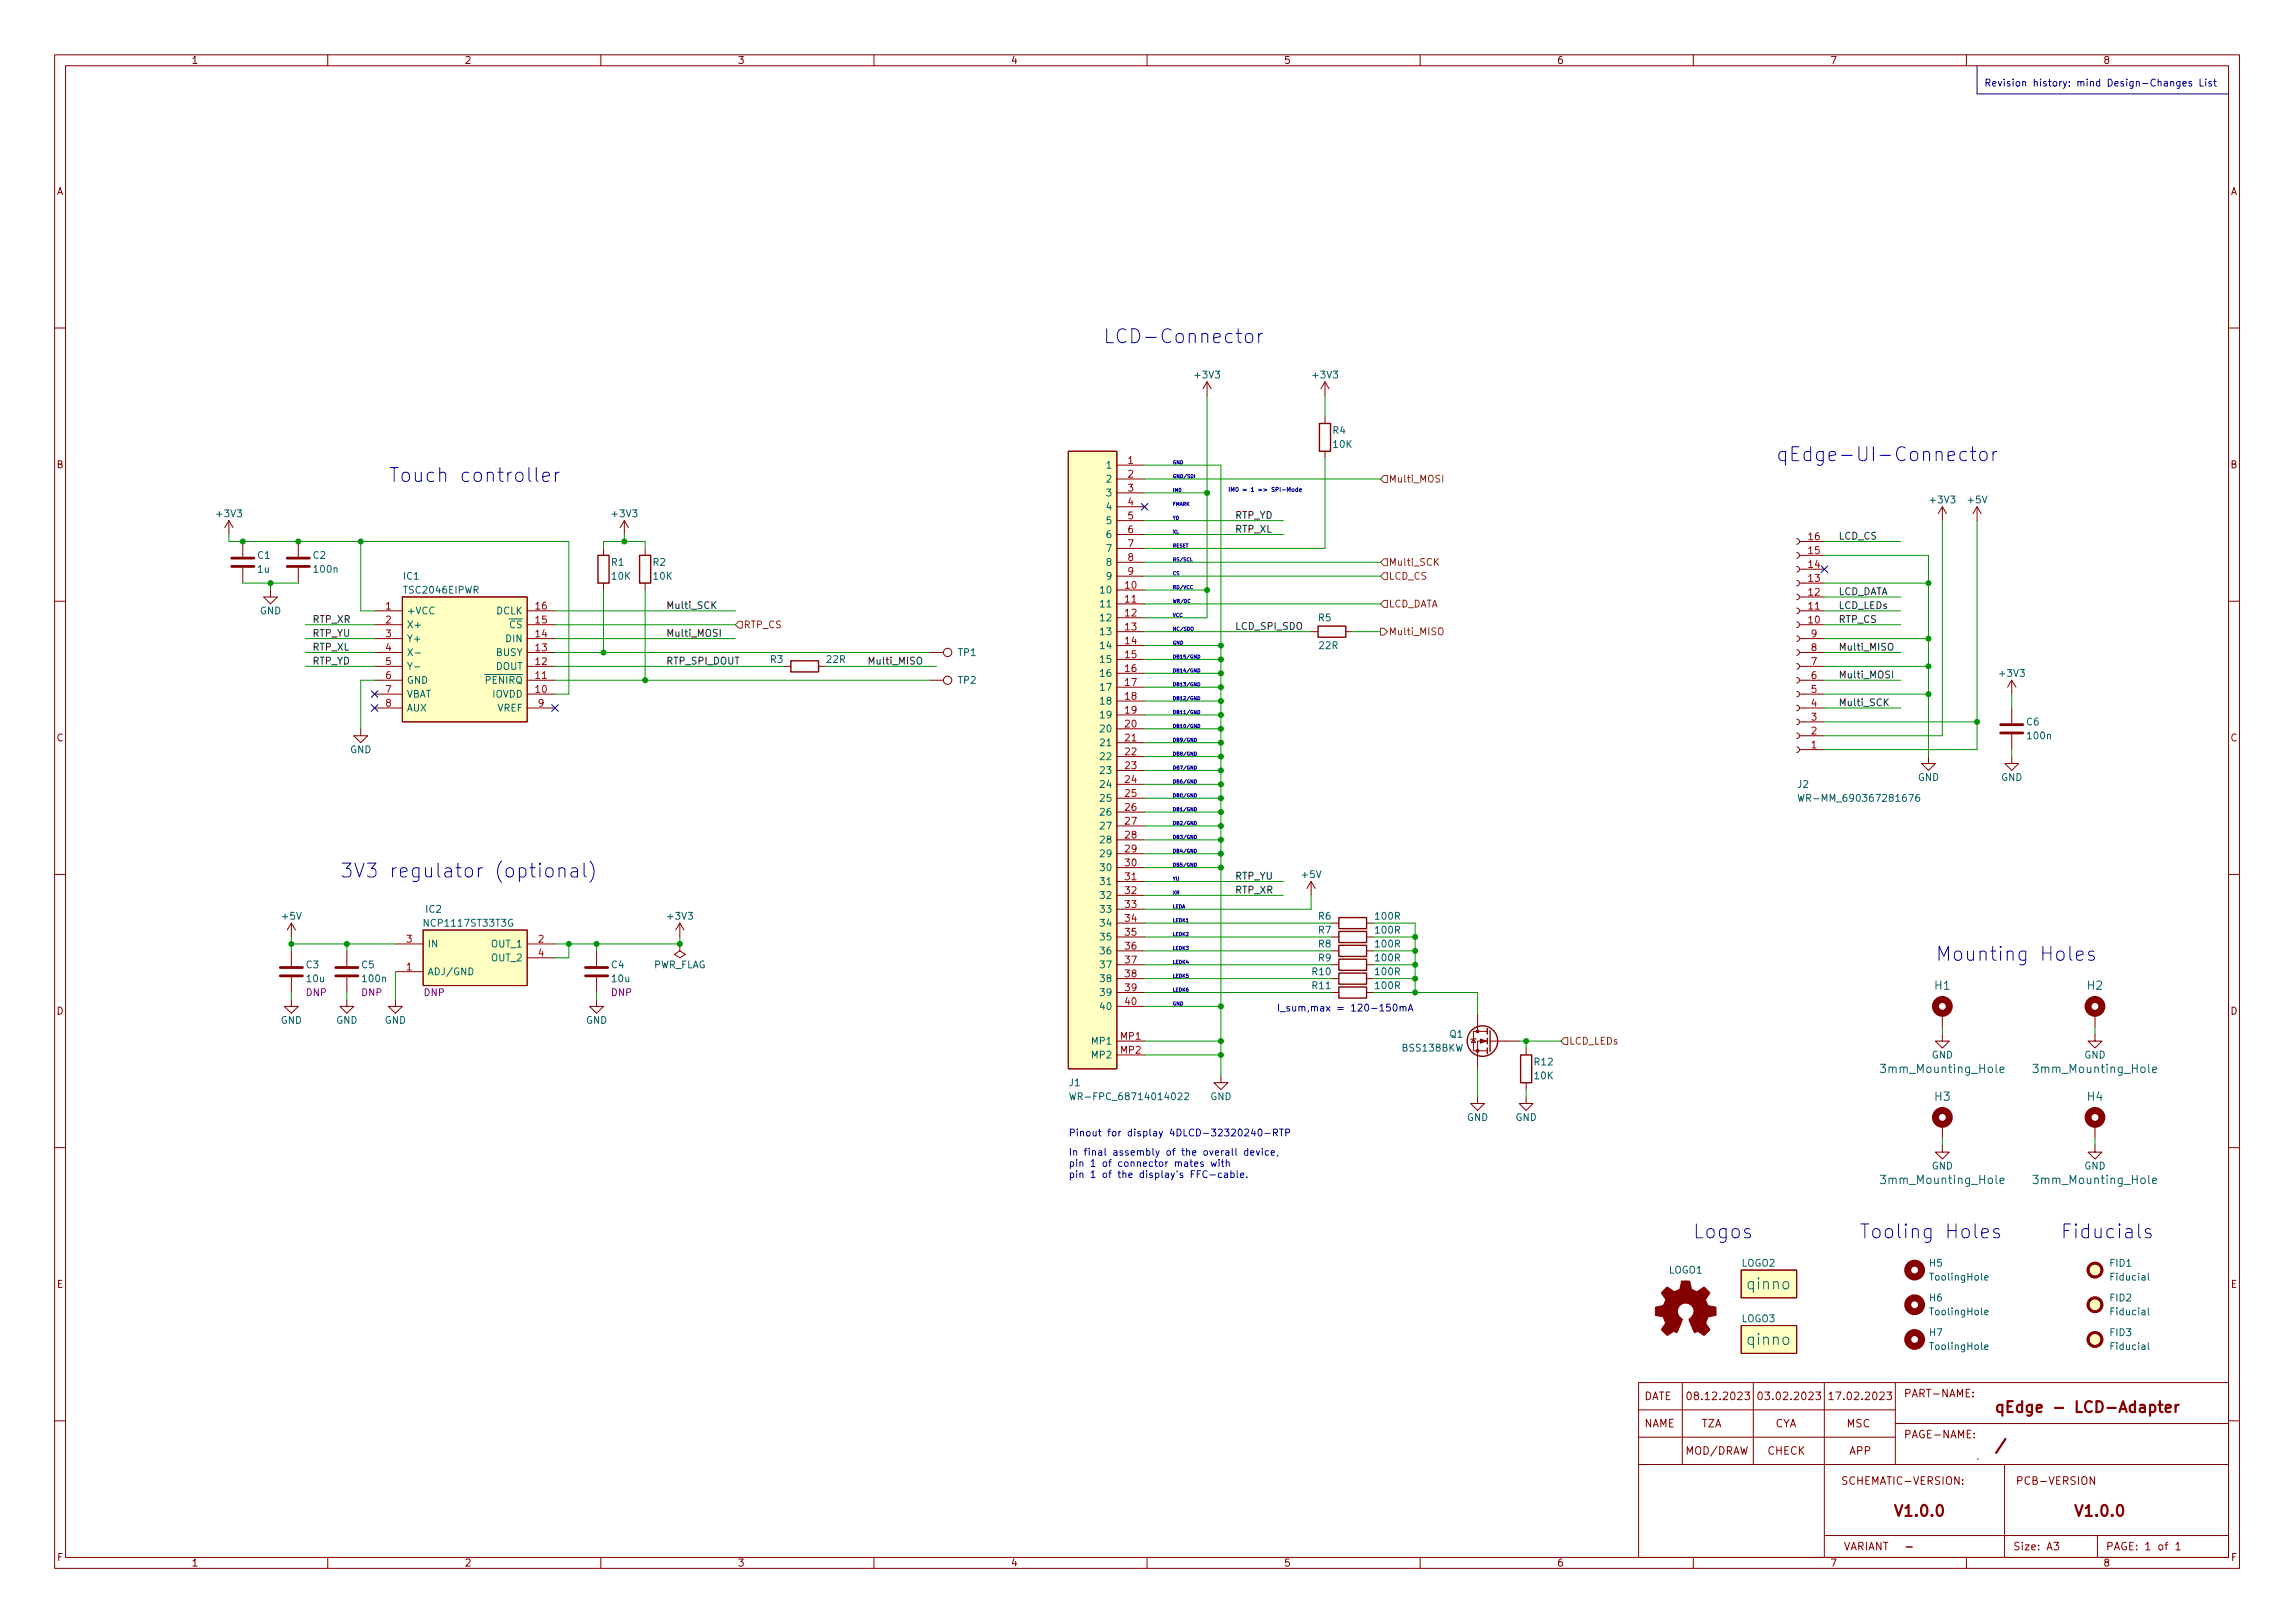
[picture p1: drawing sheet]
<svg xmlns="http://www.w3.org/2000/svg" width="420mm" height="297mm" viewBox="0 0 420 297" stroke-linecap="round" stroke-linejoin="round" font-family="sans-serif">
<defs><g id="words">
<g font-size="3.5" fill="#0000c2">
<text x="201.9" y="62.8">LCD-Connector</text>
<text x="71.1" y="88.2">Touch controller</text>
<text x="325.1" y="84.4">qEdge-UI-Connector</text>
<text x="62.2" y="160.6">3V3 regulator (optional)</text>
<text x="354.3" y="175.9">Mounting Holes</text>
<text x="309.9" y="226.7">Logos</text>
<text x="340.4" y="226.7">Tooling Holes</text>
<text x="377.2" y="226.7">Fiducials</text>
</g>
<g font-size="2.8" fill="#006464">
<text x="320" y="236">qinno</text>
<text x="320" y="246.1">qinno</text>
</g>
<g font-size="2.8" fill="#840000">
<text x="365" y="258.5">qEdge - LCD-Adapter</text>
<text x="346.5" y="277.5">V1.0.0</text>
<text x="379.5" y="277.5">V1.0.0</text>
</g>
<g font-size="2.1" fill="#006464">
<text x="354.2" y="181.1">H1</text>
<text x="382.2" y="181.1">H2</text>
<text x="344.9" y="196.4">3mm_Mounting_Hole</text>
<text x="372.8" y="196.4">3mm_Mounting_Hole</text>
<text x="354.2" y="201.5">H3</text>
<text x="382.2" y="201.5">H4</text>
<text x="344.9" y="216.7">3mm_Mounting_Hole</text>
<text x="372.8" y="216.7">3mm_Mounting_Hole</text>
</g>
<g font-size="1.9" fill="#840000">
<text x="301" y="256.2">DATE</text>
<text x="308.5" y="256.2">08.12.2023</text>
<text x="321.5" y="256.2">03.02.2023</text>
<text x="334.5" y="256.2">17.02.2023</text>
<text x="348.5" y="255.7">PART-NAME:</text>
<text x="301" y="261.2">NAME</text>
<text x="311.5" y="261.2">TZA</text>
<text x="325" y="261.2">CYA</text>
<text x="338" y="261.2">MSC</text>
<text x="348.5" y="263.2">PAGE-NAME:</text>
<text x="308.5" y="266.2">MOD/DRAW</text>
<text x="323.5" y="266.2">CHECK</text>
<text x="338.5" y="266.2">APP</text>
<text x="337" y="271.7">SCHEMATIC-VERSION:</text>
<text x="369" y="271.7">PCB-VERSION</text>
<text x="337.5" y="283.7">VARIANT</text>
<text x="368.5" y="283.7">Size: A3</text>
<text x="385.5" y="283.7">PAGE: 1 of 1</text>
</g>
<g font-size="1.8" fill="#840000">
<text x="35" y="11.7">1</text>
<text x="85" y="11.7">2</text>
<text x="135" y="11.7">3</text>
<text x="185" y="11.7">4</text>
<text x="235" y="11.7">5</text>
<text x="285" y="11.7">6</text>
<text x="335" y="11.7">7</text>
<text x="385" y="11.7">8</text>
<text x="10.3" y="35.7">A</text>
<text x="408.3" y="35.7">A</text>
<text x="10.3" y="85.7">B</text>
<text x="408.3" y="85.7">B</text>
<text x="10.3" y="135.7">C</text>
<text x="408.3" y="135.7">C</text>
<text x="10.3" y="185.7">D</text>
<text x="408.3" y="185.7">D</text>
<text x="10.4" y="235.7">E</text>
<text x="408.4" y="235.7">E</text>
<text x="10.4" y="285.7">F</text>
<text x="35" y="286.7">1</text>
<text x="85" y="286.7">2</text>
<text x="135" y="286.7">3</text>
<text x="185" y="286.7">4</text>
<text x="235" y="286.7">5</text>
<text x="285" y="286.7">6</text>
<text x="335" y="286.7">7</text>
<text x="385" y="286.7">8</text>
<text x="408.4" y="285.7">F</text>
</g>
<g font-size="1.8" fill="#0000c2">
<text x="363.2" y="15.8">Revision history: mind Design-Changes List</text>
<text x="233.7" y="185.1">I_sum,max = 120-150mA</text>
<text x="195.6" y="208">Pinout for display 4DLCD-32320240-RTP</text>
<text x="195.6" y="211.5">In final assembly of the overall device,</text>
<text x="195.6" y="213.5">pin 1 of connector mates with</text>
<text x="195.6" y="215.6">pin 1 of the display's FFC-cable.</text>
</g>
<g font-size="1.8" fill="#006464">
<text x="218.9" y="69.3">+3V3</text>
<text x="240.5" y="69.3">+3V3</text>
<text x="244" y="79.4">R4</text>
<text x="244.1" y="82">10K</text>
<text x="202.7" y="85.8">1</text>
<text x="202.7" y="88.3">2</text>
<text x="39.8" y="94.7">+3V3</text>
<text x="112.2" y="94.7">+3V3</text>
<text x="202.7" y="90.8">3</text>
<text x="202.7" y="93.4">4</text>
<text x="202.7" y="95.9">5</text>
<text x="353.5" y="92.1">+3V3</text>
<text x="360.4" y="92.1">+5V</text>
<text x="202.7" y="98.5">6</text>
<text x="202.7" y="101">7</text>
<text x="47.2" y="102.3">C1</text>
<text x="47.2" y="104.8">1u</text>
<text x="57.3" y="102.3">C2</text>
<text x="57.6" y="104.8">100n</text>
<text x="73.9" y="106.1">IC1</text>
<text x="111.9" y="103.5">R1</text>
<text x="112.1" y="106.1">10K</text>
<text x="119.6" y="103.5">R2</text>
<text x="119.7" y="106.1">10K</text>
<text x="202.7" y="103.5">8</text>
<text x="202.7" y="106.1">9</text>
<text x="47.6" y="112.4">GND</text>
<text x="74.1" y="108.6">TSC2046EIPWR</text>
<text x="74.4" y="112.4">+VCC</text>
<text x="90.8" y="112.4">DCLK</text>
<text x="201.7" y="108.6">10</text>
<text x="201.7" y="111.2">11</text>
<text x="201.7" y="113.7">12</text>
<text x="241.4" y="113.7">R5</text>
<text x="74.4" y="115">X+</text>
<text x="74.4" y="117.5">Y+</text>
<text x="91.9" y="115">~{CS}</text>
<text x="92.7" y="117.5">DIN</text>
<text x="201.7" y="116.2">13</text>
<text x="201.7" y="118.8">14</text>
<text x="241.6" y="118.8">22R</text>
<text x="74.4" y="120.1">X-</text>
<text x="74.4" y="122.6">Y-</text>
<text x="74.4" y="125.1">GND</text>
<text x="87.6" y="125.1">~{PENIRQ}</text>
<text x="90.7" y="122.6">DOUT</text>
<text x="90.8" y="120.1">BUSY</text>
<text x="141.1" y="121.3">R3</text>
<text x="151.4" y="121.3">22R</text>
<text x="175.4" y="120.1">TP1</text>
<text x="175.4" y="125.1">TP2</text>
<text x="201.7" y="121.3">15</text>
<text x="201.7" y="123.9">16</text>
<text x="366.2" y="123.9">+3V3</text>
<text x="74.4" y="127.7">VBAT</text>
<text x="74.4" y="130.2">AUX</text>
<text x="90.2" y="127.7">IOVDD</text>
<text x="91" y="130.2">VREF</text>
<text x="201.7" y="126.4">17</text>
<text x="201.7" y="128.9">18</text>
<text x="201.7" y="131.5">19</text>
<text x="64.1" y="137.8">GND</text>
<text x="201.7" y="134">20</text>
<text x="201.7" y="136.6">21</text>
<text x="371" y="132.8">C6</text>
<text x="371.3" y="135.3">100n</text>
<text x="201.7" y="139.1">22</text>
<text x="201.7" y="141.6">23</text>
<text x="351.1" y="142.9">GND</text>
<text x="366.3" y="142.9">GND</text>
<text x="201.7" y="144.2">24</text>
<text x="201.7" y="146.7">25</text>
<text x="201.7" y="149.3">26</text>
<text x="329.1" y="144.2">J2</text>
<text x="330.7" y="146.7">WR-MM_690367281676</text>
<text x="201.7" y="151.8">27</text>
<text x="201.7" y="154.3">28</text>
<text x="201.7" y="156.9">29</text>
<text x="201.7" y="159.4">30</text>
<text x="201.7" y="162">31</text>
<text x="238.4" y="160.7">+5V</text>
<text x="78" y="167">IC2</text>
<text x="201.7" y="164.5">32</text>
<text x="201.7" y="167">33</text>
<text x="51.7" y="168.3">+5V</text>
<text x="78.1" y="169.6">NCP1117ST33T3G</text>
<text x="78.2" y="173.4">IN</text>
<text x="90.1" y="173.4">OUT_1</text>
<text x="122.4" y="168.3">+3V3</text>
<text x="201.7" y="169.6">34</text>
<text x="201.7" y="172.1">35</text>
<text x="241.4" y="168.3">R6</text>
<text x="241.4" y="170.9">R7</text>
<text x="241.4" y="173.4">R8</text>
<text x="251.9" y="168.3">100R</text>
<text x="251.9" y="170.9">100R</text>
<text x="251.9" y="173.4">100R</text>
<text x="56.1" y="177.2">C3</text>
<text x="56.2" y="179.7">10u</text>
<text x="66.2" y="177.2">C5</text>
<text x="66.5" y="179.7">100n</text>
<text x="78.2" y="178.5">ADJ/GND</text>
<text x="90.1" y="175.9">OUT_2</text>
<text x="111.9" y="177.2">C4</text>
<text x="112.1" y="179.7">10u</text>
<text x="119.5" y="177.2">PWR_FLAG</text>
<text x="201.7" y="174.7">36</text>
<text x="201.7" y="177.2">37</text>
<text x="201.7" y="179.7">38</text>
<text x="240.3" y="178.5">R10</text>
<text x="241.4" y="175.9">R9</text>
<text x="251.9" y="178.5">100R</text>
<text x="251.9" y="175.9">100R</text>
<text x="201.7" y="182.3">39</text>
<text x="201.7" y="184.8">40</text>
<text x="240.3" y="181">R11</text>
<text x="251.9" y="181">100R</text>
<text x="51.4" y="187.4">GND</text>
<text x="61.5" y="187.4">GND</text>
<text x="70.4" y="187.4">GND</text>
<text x="107.3" y="187.4">GND</text>
<text x="200.1" y="191.2">MP1</text>
<text x="265.4" y="189.9">Q1</text>
<text x="200.1" y="193.7">MP2</text>
<text x="256.8" y="192.4">BSS138BKW</text>
<text x="281" y="195">R12</text>
<text x="281" y="197.5">10K</text>
<text x="353.6" y="193.7">GND</text>
<text x="381.6" y="193.7">GND</text>
<text x="195.8" y="198.8">J1</text>
<text x="197.3" y="201.3">WR-FPC_68714014022</text>
<text x="221.6" y="201.3">GND</text>
<text x="268.5" y="205.1">GND</text>
<text x="277.4" y="205.1">GND</text>
<text x="353.6" y="214">GND</text>
<text x="381.6" y="214">GND</text>
<text x="305.5" y="233.1">LOGO1</text>
<text x="318.8" y="231.8">LOGO2</text>
<text x="353.3" y="231.8">H5</text>
<text x="386.3" y="231.8">FID1</text>
<text x="353.3" y="238.2">H6</text>
<text x="353.6" y="234.4">ToolingHole</text>
<text x="386.3" y="238.2">FID2</text>
<text x="386.6" y="234.4">Fiducial</text>
<text x="318.8" y="242">LOGO3</text>
<text x="353.3" y="244.5">H7</text>
<text x="353.6" y="240.7">ToolingHole</text>
<text x="386.3" y="244.5">FID3</text>
<text x="386.6" y="240.7">Fiducial</text>
<text x="353.6" y="247.1">ToolingHole</text>
<text x="386.6" y="247.1">Fiducial</text>
</g>
<g font-size="1.8" fill="#a90000">
<text x="206.5" y="84.9">1</text>
<text x="206.5" y="87.4">2</text>
<text x="206.5" y="90">3</text>
<text x="206.5" y="92.5">4</text>
<text x="206.5" y="95">5</text>
<text x="206.5" y="97.6">6</text>
<text x="206.5" y="100.1">7</text>
<text x="331.1" y="101.4">15</text>
<text x="331.1" y="98.8">16</text>
<text x="206" y="107.7">10</text>
<text x="206.5" y="102.7">8</text>
<text x="206.5" y="105.2">9</text>
<text x="331.1" y="106.5">13</text>
<text x="331.1" y="103.9">14</text>
<text x="70.6" y="111.5">1</text>
<text x="98.1" y="111.5">16</text>
<text x="206" y="110.3">11</text>
<text x="206" y="112.8">12</text>
<text x="331.1" y="111.5">11</text>
<text x="331.1" y="109">12</text>
<text x="70.6" y="114.1">2</text>
<text x="70.6" y="116.6">3</text>
<text x="70.6" y="119.2">4</text>
<text x="98.1" y="119.2">13</text>
<text x="98.1" y="116.6">14</text>
<text x="98.1" y="114.1">15</text>
<text x="206" y="115.4">13</text>
<text x="206" y="117.9">14</text>
<text x="331.1" y="114.1">10</text>
<text x="331.6" y="119.2">8</text>
<text x="331.6" y="116.6">9</text>
<text x="70.6" y="121.7">5</text>
<text x="70.6" y="124.2">6</text>
<text x="98.1" y="124.2">11</text>
<text x="98.1" y="121.7">12</text>
<text x="206" y="120.4">15</text>
<text x="206" y="123">16</text>
<text x="206" y="125.5">17</text>
<text x="331.6" y="124.2">6</text>
<text x="331.6" y="121.7">7</text>
<text x="70.6" y="126.8">7</text>
<text x="70.6" y="129.3">8</text>
<text x="98.1" y="126.8">10</text>
<text x="98.6" y="129.3">9</text>
<text x="206" y="128.1">18</text>
<text x="206" y="130.6">19</text>
<text x="331.6" y="131.9">3</text>
<text x="331.6" y="129.3">4</text>
<text x="331.6" y="126.8">5</text>
<text x="206" y="133.1">20</text>
<text x="206" y="135.7">21</text>
<text x="331.6" y="136.9">1</text>
<text x="331.6" y="134.4">2</text>
<text x="206" y="138.2">22</text>
<text x="206" y="140.8">23</text>
<text x="206" y="143.3">24</text>
<text x="206" y="145.8">25</text>
<text x="206" y="148.4">26</text>
<text x="206" y="150.9">27</text>
<text x="206" y="153.5">28</text>
<text x="206" y="156">29</text>
<text x="206" y="158.5">30</text>
<text x="206" y="161.1">31</text>
<text x="206" y="163.6">32</text>
<text x="206" y="166.2">33</text>
<text x="74.4" y="172.5">3</text>
<text x="98.6" y="172.5">2</text>
<text x="206" y="168.7">34</text>
<text x="206" y="171.2">35</text>
<text x="206" y="173.8">36</text>
<text x="74.4" y="177.6">1</text>
<text x="98.6" y="175">4</text>
<text x="206" y="176.3">37</text>
<text x="206" y="178.9">38</text>
<text x="206" y="181.4">39</text>
<text x="206" y="183.9">40</text>
<text x="205.2" y="190.3">MP1</text>
<text x="205.2" y="192.8">MP2</text>
</g>
<g font-size="1.8" fill="#725600">
<text x="254.2" y="88.3">Multi_MOSI</text>
<text x="254.2" y="106.1">LCD_CS</text>
<text x="254.2" y="103.5">Multi_SCK</text>
<text x="254.2" y="111.2">LCD_DATA</text>
<text x="136.1" y="115">RTP_CS</text>
<text x="254.2" y="116.2">Multi_MISO</text>
<text x="287.2" y="191.2">LCD_LEDs</text>
</g>
<g font-size="1.8" fill="#0f0f0f">
<text x="226.1" y="94.9">RTP_YD</text>
<text x="226.1" y="97.5">RTP_XL</text>
<text x="336.5" y="98.7">LCD_CS</text>
<text x="57.1" y="114">RTP_XR</text>
<text x="121.9" y="111.4">Multi_SCK</text>
<text x="336.5" y="114">RTP_CS</text>
<text x="336.5" y="108.9">LCD_DATA</text>
<text x="336.5" y="111.4">LCD_LEDs</text>
<text x="57.1" y="119.1">RTP_XL</text>
<text x="57.1" y="116.5">RTP_YU</text>
<text x="121.9" y="116.5">Multi_MOSI</text>
<text x="226.1" y="115.3">LCD_SPI_SDO</text>
<text x="336.5" y="119.1">Multi_MISO</text>
<text x="57.1" y="121.6">RTP_YD</text>
<text x="121.9" y="121.6">RTP_SPI_DOUT</text>
<text x="158.7" y="121.6">Multi_MISO</text>
<text x="336.5" y="124.1">Multi_MOSI</text>
<text x="336.5" y="129.2">Multi_SCK</text>
<text x="226.1" y="161">RTP_YU</text>
<text x="226.1" y="163.5">RTP_XR</text>
</g>
<g font-size="1.8" fill="#840084">
<text x="56" y="182.3">DNP</text>
<text x="66.2" y="182.3">DNP</text>
<text x="77.6" y="182.3">DNP</text>
<text x="111.9" y="182.3">DNP</text>
</g>
<text font-size="1.1" fill="#0000c2" x="224.8" y="90">IM0 = 1 =&gt; SPI-Mode</text>
<g font-size=".9" fill="#0000c2">
<text x="214.6" y="87.5">GND/SDI</text>
<text x="214.6" y="85">GND</text>
<text x="214.6" y="90">IM0</text>
<text x="214.6" y="95.1">YD</text>
<text x="214.6" y="92.6">FMARK</text>
<text x="214.6" y="97.7">XL</text>
<text x="214.6" y="100.2">RESET</text>
<text x="214.6" y="102.7">RS/SCL</text>
<text x="214.6" y="107.8">RD/VCC</text>
<text x="214.6" y="105.3">CS</text>
<text x="214.6" y="110.4">WR/DC</text>
<text x="214.6" y="112.9">VCC</text>
<text x="214.6" y="115.4">NC/SDO</text>
<text x="214.6" y="118">GND</text>
<text x="214.6" y="120.5">DB15/GND</text>
<text x="214.6" y="123.1">DB14/GND</text>
<text x="214.6" y="125.6">DB13/GND</text>
<text x="214.6" y="128.1">DB12/GND</text>
<text x="214.6" y="130.7">DB11/GND</text>
<text x="214.6" y="135.8">DB9/GND</text>
<text x="214.6" y="133.2">DB10/GND</text>
<text x="214.6" y="143.4">DB6/GND</text>
<text x="214.6" y="138.3">DB8/GND</text>
<text x="214.6" y="140.8">DB7/GND</text>
<text x="214.6" y="148.5">DB1/GND</text>
<text x="214.6" y="145.9">DB0/GND</text>
<text x="214.6" y="151">DB2/GND</text>
<text x="214.6" y="153.5">DB3/GND</text>
<text x="214.6" y="156.1">DB4/GND</text>
<text x="214.6" y="161.2">YU</text>
<text x="214.6" y="158.6">DB5/GND</text>
<text x="214.6" y="163.7">XR</text>
<text x="214.6" y="166.2">LEDA</text>
<text x="214.6" y="168.8">LEDK1</text>
<text x="214.6" y="173.9">LEDK3</text>
<text x="214.6" y="171.3">LEDK2</text>
<text x="214.6" y="178.9">LEDK5</text>
<text x="214.6" y="176.4">LEDK4</text>
<text x="214.6" y="184">GND</text>
<text x="214.6" y="181.5">LEDK6</text>
</g>
</g></defs>
<g fill="none" stroke="#840000" stroke-width=".18">
<path d="M10 10h400v277h-400zM12 12h396v273h-396zM60 10v2M110 10v2M160 10v2M210 10v2M260 10v2M310 10v2M360 10v2M10 60h2M221 69.9l-.8 1.3M221 69.9v2.5"/>
<path d="M221 69.9l.7 1.3M242.6 69.9l-.8 1.3M242.6 69.9v2.5M242.6 76.2v1.3M242.6 69.9l.7 1.3M408 60h2M41.9 95.3l-.8 1.3M41.9 95.3v2.5M41.9 95.3l.8 1.3M44.4 99.1v2.8M54.6 99.1v2.8M114.3 95.3l-.8 1.3"/>
<path d="M114.3 95.3v2.5M114.3 95.3l.8 1.3M195.6 82.6h8.9v113h-8.9zM204.5 85.1h5M204.5 87.7h5M204.5 90.2h5M204.5 92.7h5M204.5 95.3h5M204.5 97.8h5M242.6 82.6v1.3M328.9 98.6l.4 .1 .1 .4-.1 .4-.4 .1M329.4 99.1h4.6"/>
<path d="M355.6 92.7l-.8 1.3M355.6 92.7v2.6M355.6 92.7l.8 1.3M361.9 92.7l-.7 1.3M361.9 92.7v2.6M361.9 92.7l.8 1.3M10 110h2M44.4 103.9v2.8M49.5 108v1.3h1.3l-1.3 1.2-1.2-1.2h1.2M54.6 103.9v2.8M68.6 111.8h5.1M68.6 114.3h5.1"/>
<path d="M68.6 116.9h5.1M68.6 119.4h5.1M73.7 109.3h22.8v22.8h-22.8zM96.5 111.8h5.1M96.5 114.3h5.1M96.5 116.9h5.1M96.5 119.4h5.1M110.5 100.4v1.2M110.5 106.7v1.3M118.1 100.4v1.2M118.1 106.7v1.3M170.2 119.4h2.5"/>
<path d="M204.5 108h5M204.5 110.5h5M204.5 113.1h5M204.5 115.6h5M204.5 118.1h5M204.5 100.4h5M204.5 102.9h5M204.5 105.4h5M240 115.6h1.3M246.4 115.6h1.2M328.9 101.1l.4 .2 .1 .3-.1 .4-.4 .1M328.9 103.7l.4 .1 .1 .4-.1 .3-.4 .2"/>
<path d="M328.9 106.2l.4 .2 .1 .3-.1 .4-.4 .1M328.9 108.7l.4 .2 .1 .4-.1 .3-.4 .2M328.9 111.3l.4 .1 .1 .4-.1 .4-.4 .1M328.9 113.8l.4 .2 .1 .3-.1 .4-.4 .1M328.9 116.4l.4 .1 .1 .4-.1 .3-.4 .2M328.9 118.9l.4 .2 .1 .3-.1 .4-.4 .1M329.4 101.6h4.6M329.4 104.2h4.6M329.4 106.7h4.6M329.4 109.3h4.6M329.4 111.8h4.6M329.4 114.3h4.6"/>
<path d="M329.4 116.9h4.6M329.4 119.4h4.6M408 110h2M66 133.4v1.3h1.3l-1.3 1.2-1.2-1.2h1.2M68.6 122h5.1M68.6 124.5h5.1M68.6 127h5.1M68.6 129.6h5.1M96.5 122h5.1M96.5 124.5h5.1M96.5 127h5.1M96.5 129.6h5.1"/>
<path d="M143.5 122h1.3M149.9 122h1.2M170.2 124.5h2.5M204.5 120.7h5M204.5 123.2h5M204.5 125.8h5M204.5 128.3h5M204.5 130.8h5M204.5 133.4h5M204.5 135.9h5M204.5 138.5h5M328.9 121.4l.4 .2 .1 .4-.1 .3-.4 .2"/>
<path d="M328.9 124l.4 .1 .1 .4-.1 .4-.4 .1M328.9 126.5l.4 .2 .1 .3-.1 .4-.4 .1M328.9 129.1l.4 .1 .1 .4-.1 .3-.4 .2M328.9 131.6l.4 .2 .1 .3-.1 .4-.4 .1M328.9 134.1l.4 .2 .1 .4-.1 .3-.4 .2M328.9 136.7l.4 .1 .1 .4-.1 .4-.4 .1M329.4 122h4.6M329.4 124.5h4.6M329.4 127h4.6M329.4 129.6h4.6M329.4 132.1h4.6M329.4 134.7h4.6"/>
<path d="M329.4 137.2h4.6M353.1 138.5v1.2h1.2l-1.2 1.3-1.3-1.3h1.3M368.3 138.5v1.2h1.3l-1.3 1.3-1.3-1.3h1.3M368.3 124.5l-.8 1.3M368.3 124.5v2.5M368.3 129.6v2.8M368.3 134.4v2.8M368.3 124.5l.8 1.3M204.5 141h5M204.5 143.5h5M204.5 146.1h5M204.5 148.6h5"/>
<path d="M204.5 151.2h5M204.5 153.7h5M204.5 156.2h5M204.5 158.8h5M10 160h2M53.3 168.9v2.6M53.3 174v2.8M53.3 178.9v2.7M53.3 168.9l-.7 1.3M53.3 168.9l.8 1.3M63.5 174v2.8M63.5 178.9v2.7"/>
<path d="M72.4 177.8h5.1M72.4 172.8h5.1M77.5 170.2h19v10.2h-19zM96.5 172.8h5.1M96.5 175.3h5.1M109.2 174v2.8M109.2 178.9v2.7M124.5 172.8v1.2l1 .7-1 .6-1.1-.6 1.1-.7M124.5 172.8h.1M124.5 168.9l.7 1.3M124.5 168.9v2.6M124.5 168.9l-.8 1.3"/>
<path d="M204.5 161.3h5M204.5 163.9h5M204.5 166.4h5M204.5 168.9h5M204.5 171.5h5M204.5 174h5M204.5 176.6h5M204.5 179.1h5M240 161.3l-.7 1.3M240 161.3v2.6M240 161.3l.8 1.3M243.8 168.9h1.3"/>
<path d="M243.8 171.5h1.3M243.8 174h1.3M243.8 176.6h1.3M243.8 179.1h1.3M250.2 168.9h1.3M250.2 171.5h1.3M250.2 174h1.3M250.2 176.6h1.3M250.2 179.1h1.3M408 160h2M53.3 182.9v1.3h1.3l-1.3 1.3-1.2-1.3h1.2M63.5 182.9v1.3h1.3l-1.3 1.3-1.3-1.3h1.3"/>
<path d="M72.4 182.9v1.3h1.3l-1.3 1.3-1.3-1.3h1.3M109.2 182.9v1.3h1.3l-1.3 1.3-1.3-1.3h1.3M204.5 181.6h5M204.5 184.2h5M204.5 190.5h5M204.5 193.1h5M223.5 196.9v1.3h1.3l-1.3 1.2-1.3-1.2h1.3M243.8 181.6h1.3M250.2 181.6h1.3M269.7 190.2l.4 .6h-.7zM270.3 190l-.2 .2h-.7l-.2 .1M270.5 185.5v3.3"/>
<path d="M272.3 190.5h-1.8v5.1M272.3 188.8h-2.6v3.5h2.6M272.8 190.5h5.3M279.4 191.8v1.3M279.4 198.2v1.2M355.6 189.3v1.2h1.3l-1.3 1.3-1.3-1.3h1.3M355.6 185.5v2.5M383.5 189.3v1.2h1.3l-1.3 1.3-1.2-1.3h1.2M383.5 185.5v2.5M10 210h2M270.5 200.7v1.3h1.3l-1.3 1.2-1.3-1.2h1.3M279.4 200.7v1.3h1.3l-1.3 1.2-1.3-1.2h1.3"/>
<path d="M355.6 209.6v1.3h1.3l-1.3 1.2-1.3-1.2h1.3M355.6 205.8v2.5M383.5 209.6v1.3h1.3l-1.3 1.2-1.2-1.2h1.2M383.5 205.8v2.5M408 210h2M318.8 232.4h10.1v5.1h-10.1zM300 258h47M300 253h108v32h-108zM308 253v15M318.2 254.9l.5-.1 .2 .1 .1 .3-.9 1h.9M318.8 242.6h10.1v5.1h-10.1zM319.4 254.8h.9l-.5 .5 .4 .1v.6l-.2 .2-.6-.2"/>
<path d="M321 253v15M331.2 254.9l.5-.1 .2 .1 .1 .3-.9 1h.9M332.4 254.8h.9l-.5 .5 .4 .1v.6l-.2 .2-.6-.2M334 253v32M344.2 254.9l.5-.1 .2 .1 .1 .3-.9 1h.9M345.4 254.8h.9l-.5 .5 .4 .1v.6l-.2 .2-.6-.2M347 253v15M361.2 255.5v.2M361.2 254.8v.1M10 260h2M300 263h47M300 268h108"/>
<path d="M347 260.5h61M359.3 271.5v.2M359.3 270.8v.1M361.4 263v.2M361.4 262.3v.1M362 267h.1M367 268v17M383.5 270.3v1.4l-.8-1.4v1.4M408 260h2M60 285v2M110 285v2M160 285v2"/>
<path d="M210 285v2M260 285v2M310 285v2M334 281h74M360 285v2M376 282.3h.9l-.5 .5 .4 .1v.6l-.2 .2-.6-.2M384 281v4M398.4 282.7l.4-.4v1.4M398.4 283.7h.8"/>
<circle cx="173.5" cy="119.4" r=".76"/>
<circle cx="173.5" cy="124.5" r=".76"/>
</g>
<path d="M393.6 257.2l.6-.1 .4 .4v.6l-.2 .2-.2 .1-.6-.1M395.2 257.1h.7M395.4 256.4v1.8l.1 .1 .4 .1M396.5 257.8l.9-.2-.1-.4-.5-.1-.3 .3 .1 .9 .2 .1 .5-.1M398.3 257.1v1.3M398.9 257.1l-.4 .1-.2 .3M354.7 275.6a.48 .48 0 0 1 .5-.2 .48 .48 0 0 1 .4 .4 1.03 1.03 0 0 1-.6 1.6 1.22 1.22 0 0 1-.3-1.8zM367.2 263.3l-1.8 2.6M387.7 275.6a.48 .48 0 0 1 .5-.2 .48 .48 0 0 1 .4 .4 1.03 1.03 0 0 1-.6 1.6 1.22 1.22 0 0 1-.3-1.8z" fill="none" stroke="#840000" stroke-width=".4"/>
<path d="M349 283.1h1.1" fill="none" stroke="#840000" stroke-width=".28"/>
<g fill="none" stroke="#840000" stroke-width=".51">
<path d="M42.4 103.7h4.1M42.4 102.1h4.1M52.6 103.7h4M52.6 102.1h4M366.3 134.1h4M366.3 132.6h4M51.3 178.6h4.1M51.3 177.1h4.1M61.5 178.6h4M61.5 177.1h4M107.2 178.6h4.1M107.2 177.1h4.1"/>
<circle cx="383.5" cy="232.4" r="1.27"/>
<circle cx="383.5" cy="238.8" r="1.27"/>
<circle cx="383.5" cy="245.1" r="1.27"/>
</g>
<g fill="none" stroke="#840000" stroke-width=".25">
<path d="M241.6 77.5h2v5.1h-2zM109.5 101.6h2v5.1h-2zM117.1 101.6h2v5.1h-2zM241.3 114.6h5.1v2h-5.1zM144.8 120.9h5.1v2.1h-5.1zM245.1 178.1h5.1v2h-5.1zM245.1 167.9h5.1v2.1h-5.1zM245.1 170.5h5.1v2h-5.1zM245.1 175.6h5.1v2h-5.1zM245.1 173h5.1v2h-5.1zM245.1 180.6h5.1v2.1h-5.1zM272.3 188.3v1"/>
<path d="M272.3 190v1M272.3 191.8v1M272.8 188.6v3.8M278.4 193.1h2v5.1h-2z"/>
<circle cx="271.4" cy="190.5" r="2.79"/>
</g>
<g fill="none" stroke="#006464" stroke-width=".18">
<path d="M76 119.5h1M75.9 122h1M329.2 145.4l.3 1.3 .2-.9 .3 .9 .3-1.3M351.3 145.4l-.3 .1a.86 .86 0 0 0 0 1.2l.4-.2v-.4l-.2-.2h-.4l-.1 .2M85.9 177.1a.64 .64 0 0 1 .7 .7 .64 .64 0 0 1-.7 .6zM366.2 195.8l.7-.1-.1-.3-.4-.1-.2 .2v.7h.6M394.1 195.8l.7-.1v-.3l-.5-.1-.2 .2 .1 .7h.6M195.8 200l.3 1.3 .3-.9 .2 .9 .3-1.3M216.9 200.1l.5-.1 .2 .4-.8 .9h.8M366.2 216.1l.7-.1-.1-.3-.4-.1-.2 .2v.8h.6M394.1 216.1l.7-.1v-.3l-.5-.1-.2 .2 .1 .8h.6M363.4 233.9l.6-.2-.1-.2-.4-.1-.1 .2v.6h.5"/>
<path d="M393.3 239.4v1.1l.2 .1M393.3 233v1.1l.2 .2M363.4 240.2l.6-.1-.1-.2-.4-.1-.1 .2v.6h.5M363.4 246.6l.6-.2-.1-.2-.4-.1-.1 .2v.6h.5M393.3 245.7v1.1l.2 .2"/>
</g>
<g fill="#840000" stroke="#840000" stroke-width=".18">
<path d="M304.7 236.1l.6-.6 .8 .6a.62 .62 0 0 0 1 0l.4-.1 .3-1.5h1.5l.1 .5a1.13 1.13 0 0 0 .8 1.2l.5 .2 1.3-.9 1 1.1-.4 .7a.75 .75 0 0 0-.1 1.2l.2 .4 1.4 .3 .1 1.5-1.4 .3-.1 .1a1.18 1.18 0 0 0-.2 1.4l.6 .8-.6 .6-.5 .5-.9-.5a.54 .54 0 0 0-.8 0l-1.1-2.4a2.33 2.33 0 0 0 .9-1.9 1.54 1.54 0 0 0-2.5-.7 1.54 1.54 0 0 0 .4 2.6l-1 2.4a.69 .69 0 0 0-1.2 .1l-.6 .4-1-1.1 .8-1.2-.3-.5a.71 .71 0 0 0-.9-.7l-.7-.2v-1.5h.4a1.11 1.11 0 0 0 1.2-.8 .72 .72 0 0 0-.2-1.2l-.3-.6z"/>
<path d="M271 190.2l1 .3-1 .4z"/>
<circle cx="270.5" cy="192.3" r=".25"/>
<circle cx="270.5" cy="188.8" r=".25"/>
</g>
<g fill="#ffffc2" stroke="#ffffc2" stroke-width=".18">
<path d="M77.5 170.2h19v10.2h-19z"/>
<path d="M195.6 82.6h8.9v113h-8.9z"/>
<path d="M318.8 242.6h10.1v5.1h-10.1z"/>
<path d="M318.8 232.4h10.1v5.1h-10.1z"/>
<path d="M73.7 109.3h22.8v22.8h-22.8z"/>
<circle cx="383.5" cy="238.8" r="1.27"/>
<circle cx="383.5" cy="232.4" r="1.27"/>
<circle cx="383.5" cy="245.1" r="1.27"/>
</g>
<g fill="none" stroke="#840000" stroke-width="1.3">
<circle cx="355.6" cy="184.2" r="1.27"/>
<circle cx="383.5" cy="184.2" r="1.27"/>
<circle cx="355.6" cy="204.5" r="1.27"/>
<circle cx="383.5" cy="204.5" r="1.27"/>
<circle cx="350.5" cy="232.4" r="1.27"/>
<circle cx="350.5" cy="238.8" r="1.27"/>
<circle cx="350.5" cy="245.1" r="1.27"/>
</g>
<path d="M253.4 87h.6v1.3h-.6l-.7-.6zM264.1 87v1.2M134.6 114.3l.7-.6h.6v1.3h-.6zM252.7 115h.7l.6 .6-.6 .6h-.7zM253.4 104.8h.6v1.3h-.6l-.7-.7zM253.4 109.9h.6v1.3h-.6l-.7-.7zM253.4 102.3h.6v1.2h-.6l-.7-.6zM262.8 102.8l.5 .7M263.3 102.2l-.7 .7M263.4 115.1l.2-.2a.43 .43 0 0 1 .6 .4v.5a.42 .42 0 0 1-.4 .4 .42 .42 0 0 1-.5-.4zM286.4 189.9h.6v1.3h-.6l-.7-.7z" fill="none" stroke="#725600" stroke-width=".18"/>
<path d="M130.5 110.7l.6 .7M131.1 110.1l-.8 .7M131.9 115.2v1.3M345.8 117.9l.2-.2a.43 .43 0 0 1 .5 .5v.4a.42 .42 0 0 1-.4 .4 .42 .42 0 0 1-.4-.4zM168.1 120.3h.1a.43 .43 0 0 1 .5 .4v.4a.42 .42 0 0 1-.4 .5 .42 .42 0 0 1-.4-.5v-.4zM345.2 128.4l.5 .8M345.7 127.9l-.7 .7M346.5 122.8v1.3" fill="none" stroke="#0f0f0f" stroke-width=".18"/>
<g fill="none" stroke="#0000c2" stroke-width=".18">
<path d="M361.9 12.1v5.1h46M399.1 14.9v1l-.2 .3-.3-.1M399.1 15l-.4-.1-.2 .3 .1 .5h.5M399.6 15.3l.6-.1v-.2l-.4-.1-.2 .2 .1 .6h.5M401.2 15l-.3-.1-.2 .2 .1 .2 .4 .1v.3h-.5M402.8 14.5v1.3h.6M403.8 14.5v.1M403.8 14.9v.9M404.8 15l-.3-.1-.1 .2v.2l.4 .1v.3h-.4M405.3 14.9h.4M405.4 14.5v1.1l.3 .2M228.3 61.1a.69 .69 0 0 1 1 .4v.7a.69 .69 0 0 1-.6 .5 .69 .69 0 0 1-.7-.5v-.7z"/>
<path d="M230.4 61v1.7M231.2 61a.65 .65 0 0 0-.8 .5M98.2 85.6v2.2l.3 .3M99.4 87.3l1.2-.3-.1-.5-.8-.1-.3 .4v1l.1 .2 .2 .1 .8-.1M101.7 86.4v1.7M102.4 86.4a.65 .65 0 0 0-.7 .5M218.7 86.8v.7M234.7 89.7h.6M235.7 90v-.8l.2 .5 .3-.5v.8M236.6 89.5h.3l-.1 .4h-.2zM237.6 89.5h-.3l-.1 .1 .1 .3h.3M237.6 89.2v.8"/>
<path d="M237.9 89.7l.4-.1-.1-.1-.3 .1v.3h.3M360 82.7l-.7-.1-.5 .5v.7l.3 .4 .2 .1 .7-.1M360.8 82.6h.9M361.1 81.8v2.1l.1 .3 .5 .1M362.6 82.9a.69 .69 0 0 1 .6-.3 .69 .69 0 0 1 .6 .5v.7a.69 .69 0 0 1-.7 .5 .69 .69 0 0 1-.6-.5zM364.9 82.6v1.7M365.6 82.6a.65 .65 0 0 0-.7 .5M218 102.1v.6h.3M218.1 114.9h.3v.5l-.3-.1zM218.3 107.2a.28 .28 0 0 0-.4 .3 .28 .28 0 0 0 .4 .2M219.3 119.8a.32 .32 0 0 1 .4 .4 .32 .32 0 0 1-.4 .3zM218.7 135.1a.32 .32 0 0 1 .4 .3 .32 .32 0 0 1-.4 .3z"/>
<path d="M218.7 137.6a.32 .32 0 0 1 .4 .3 .32 .32 0 0 1-.4 .4zM219.3 122.4a.32 .32 0 0 1 .4 .3 .32 .32 0 0 1-.4 .3zM219.3 124.9a.32 .32 0 0 1 .4 .3 .32 .32 0 0 1-.4 .4zM219.3 127.5a.32 .32 0 0 1 .4 .3 .32 .32 0 0 1-.4 .3zM219.3 132.5a.32 .32 0 0 1 .4 .4 .32 .32 0 0 1-.4 .3zM219.3 130a.32 .32 0 0 1 .4 .3 .32 .32 0 0 1-.4 .3zM100 159.1a.69 .69 0 0 1 .7-.3 .69 .69 0 0 1 .6 .5v.7a.69 .69 0 0 1-.7 .5 .69 .69 0 0 1-.7-.5zM102.3 159.1a.63 .63 0 0 1 1.1 .1v1.3M102.3 158.8v1.7M104.6 158.9l.3-.1 .7 .1 .1 .3v1.3M105.7 159.4l-.8 .1a.5 .5 0 0 0-.4 .5 .5 .5 0 0 0 .4 .5l.8-.1M106.9 158v2.1l.4 .4"/>
<path d="M108 157.6a2.91 2.91 0 0 1 0 3.9M218.7 155.4a.32 .32 0 0 1 .4 .3 .32 .32 0 0 1-.4 .3zM218.7 147.8a.32 .32 0 0 1 .4 .3 .32 .32 0 0 1-.4 .3zM218.7 145.2a.32 .32 0 0 1 .4 .4 .32 .32 0 0 1-.4 .3zM218.7 150.3a.32 .32 0 0 1 .4 .3 .32 .32 0 0 1-.4 .4zM218.7 142.7a.32 .32 0 0 1 .4 .3 .32 .32 0 0 1-.4 .3zM218.7 140.2a.32 .32 0 0 1 .4 .3 .32 .32 0 0 1-.4 .3zM218.7 152.9a.32 .32 0 0 1 .4 .3 .32 .32 0 0 1-.4 .3zM218.7 157.9a.32 .32 0 0 1 .4 .4 .32 .32 0 0 1-.4 .3zM380.2 174.9l1.2-.2-.1-.5-.8-.1-.3 .3v1l.1 .2 .2 .1 .8-.1M383.3 174.2l-.6-.1-.4 .3 .2 .4 .8 .2 .1 .3-.1 .3-.2 .1-.8-.1M254.5 183.8h-.6l-.1 .6 .2-.1h.4l.2 .2-.1 .4-.2 .1-.5-.1"/>
<path d="M255.2 183.8h.1a.68 .68 0 0 1 .5 .6 .68 .68 0 0 1-.5 .6 .85 .85 0 0 1-.1-1.2zM256.3 184.3l.2-.1 .3 .1 .1 .7M256.3 184.2v.8M256.9 184.4l.1-.2 .3 .1 .1 .7M257.8 185l.4-1.2 .5 1.2M257.9 184.7h.7M218.7 213.1l.6-.2-.1-.2-.3-.1-.2 .2 .1 .6h.4M220.3 212.7l-.3-.1-.2 .2v.2l.5 .1v.3h-.5M221.5 215h1M221.7 212.6l.3 .9 .2-.6 .2 .6 .3-.9M223.2 212.6v.9M223.6 212.6h.5"/>
<path d="M223.7 214.7h-.4l-.2 .2 .1 .6h.5M223.8 212.2v1.1l.3 .2M224.2 214.7h.5v.8M224.5 212.8l.2-.2 .3 .1v.8M224.5 212.2v1.3M224.7 215h-.4l-.2 .2 .2 .3h.4M225.4 214.7h.3l.3 .2-.2 .6h-.4M225.4 214.3v1.2M226.3 210.2v1.1l.1 .1M226.5 214.3v1l.2 .2M227.1 215.1l.6-.1-.1-.3h-.3l-.2 .2 .1 .6h.4M227.9 206.8l.5-.2 .2 .4-.8 .9h.8"/>
<path d="M228.3 215.4v.1M228.4 210.7l-.3-.1-.3 .2 .2 .6h.4M228.4 210.2v1.2M229 211l.6-.1-.1-.2-.3-.1-.2 .2v.6h.5M229.4 206.6l-.3 .9h.8M229.7 207.1v.8M230 210.6l.3 .8 .3-.8M230.5 206.7l.1-.1a.68 .68 0 0 1 .5 .7 .68 .68 0 0 1-.5 .6 .84 .84 0 0 1-.1-1.2zM231.1 210.2v.1M231.1 210.6v.8M231.6 207.4h.9M232.2 210.7l-.3-.1-.3 .2 .2 .6h.4"/>
<path d="M232.7 211l.6-.1v-.2l-.4-.1-.2 .2 .1 .6h.5M233.2 207.3l.6-.1 .1-.1-.1-.3-.6-.2v1.3M233.5 207.3l.4 .6M233.9 211.4l-.1 .2M234.2 206.6h.8M234.6 206.6v1.3M235.4 207.3l.6-.1 .1-.1v-.3l-.7-.2v1.3M362.8 225.7l1.2-.2-.1-.5-.7-.1-.4 .3v1l.1 .2 .3 .1 .7-.1M366 225l-.6-.1-.4 .3 .1 .4 .9 .2 .1 .3-.1 .3-.3 .1-.7-.1M393.7 225l-.6-.1-.4 .3 .2 .4 .8 .2 .1 .3-.1 .3-.2 .1-.8-.1"/>
</g>
<g fill="none" stroke="#009600" stroke-width=".18">
<path d="M221 72.4v40.7h-11.5M242.6 72.4v3.8M41.9 97.8v1.3h62.2v27.9h-2.5M66 99.1v12.7h2.6M114.3 97.8v1.3M209.5 95.3h25.4M209.5 97.8h25.4M209.5 87.7h43.2M209.5 85.1h14v111.8M209.5 90.2h11.5M242.6 83.9v16.5h-33.1M334 99.1h14"/>
<path d="M355.6 95.3v39.4h-21.6M361.9 95.3v41.9h-27.9M44.4 106.7h10.2M49.5 106.7v1.3M55.9 114.3h12.7M55.9 116.9h12.7M55.9 119.4h12.7M101.6 111.8h33M101.6 114.3h33M101.6 116.9h33M101.6 119.4h68.6M110.5 100.4v-1.3h7.6v1.3"/>
<path d="M110.5 108v11.4M118.1 108v16.5M209.5 102.9h43.2M209.5 108h11.5M209.5 115.6h30.5M209.5 110.5h43.2M209.5 105.4h43.2M209.5 118.1h14M247.6 115.6h5.1M334 101.6h19.1v36.9M334 111.8h14M334 109.3h14"/>
<path d="M334 114.3h14M334 106.7h19.1M334 116.9h19.1M334 119.4h14M55.9 122h12.7M68.6 124.5h-2.6v8.9M101.6 122h41.9M101.6 124.5h68.6M151.1 122h20.3M209.5 123.2h14M209.5 120.7h14M209.5 128.3h14"/>
<path d="M209.5 125.8h14M209.5 133.4h14M209.5 130.8h14M209.5 138.5h14M209.5 135.9h14M334 129.6h14M334 122h19.1M334 124.5h14M334 132.1h27.9M334 127h19.1M368.3 127v2.6M368.3 137.2v1.3"/>
<path d="M209.5 158.8h14M209.5 153.7h14M209.5 156.2h14M209.5 146.1h14M209.5 151.2h14M209.5 143.5h14M209.5 148.6h14M209.5 141h14M53.3 172.8h19.1M53.3 171.5v2.5M63.5 172.8v1.2M72.4 177.8v5.1"/>
<path d="M104.1 172.8v2.5h-2.5M109.2 172.8v1.2M124.5 171.5v1.3h-22.9M209.5 168.9h34.3M209.5 179.1h34.3M209.5 174h34.3M209.5 171.5h34.3M209.5 176.6h34.3M209.5 161.3h25.4M209.5 163.9h25.4M240 163.9v2.5h-30.5M251.5 168.9h7.6v12.7"/>
<path d="M251.5 179.1h7.6M251.5 174h7.6M251.5 171.5h7.6M251.5 176.6h7.6M53.3 181.6v1.3M63.5 181.6v1.3M109.2 181.6v1.3M209.5 190.5h14M209.5 184.2h14M209.5 193.1h14M209.5 181.6h34.3M251.5 181.6h19v3.9"/>
<path d="M270.5 195.6v5.1M278.1 190.5h7.6M279.4 190.5v1.3M279.4 199.4v1.3M355.6 188v1.3M383.5 188v1.3M355.6 208.3v1.3M383.5 208.3v1.3"/>
</g>
<path d="M208.9 92.1l1.3 1.3M210.2 92.1l-1.3 1.3M333.4 103.6l1.2 1.2M334.6 103.6l-1.2 1.2M68 129l1.2 1.2M68 126.4l1.2 1.2M69.2 129l-1.2 1.2M69.2 126.4l-1.2 1.2M101 129l1.2 1.2M102.2 129l-1.2 1.2" fill="none" stroke="#000084" stroke-width=".18"/>
<g fill="#009600" stroke="#009600" stroke-width=".18">
<circle cx="353.1" cy="106.7" r=".46"/>
<circle cx="353.1" cy="122" r=".46"/>
<circle cx="353.1" cy="127" r=".46"/>
<circle cx="353.1" cy="116.9" r=".46"/>
<circle cx="361.9" cy="132.1" r=".46"/>
<circle cx="259.1" cy="176.6" r=".46"/>
<circle cx="259.1" cy="171.5" r=".46"/>
<circle cx="259.1" cy="174" r=".46"/>
<circle cx="259.1" cy="179.1" r=".46"/>
<circle cx="259.1" cy="181.6" r=".46"/>
<circle cx="223.5" cy="193.1" r=".46"/>
<circle cx="279.4" cy="190.5" r=".46"/>
<circle cx="53.3" cy="172.8" r=".46"/>
<circle cx="124.5" cy="172.8" r=".46"/>
<circle cx="109.2" cy="172.8" r=".46"/>
<circle cx="104.1" cy="172.8" r=".46"/>
<circle cx="63.5" cy="172.8" r=".46"/>
<circle cx="223.5" cy="143.5" r=".46"/>
<circle cx="223.5" cy="138.5" r=".46"/>
<circle cx="223.5" cy="190.5" r=".46"/>
<circle cx="223.5" cy="184.2" r=".46"/>
<circle cx="223.5" cy="128.3" r=".46"/>
<circle cx="223.5" cy="151.2" r=".46"/>
<circle cx="223.5" cy="158.8" r=".46"/>
<circle cx="223.5" cy="153.7" r=".46"/>
<circle cx="223.5" cy="148.6" r=".46"/>
<circle cx="223.5" cy="146.1" r=".46"/>
<circle cx="223.5" cy="156.2" r=".46"/>
<circle cx="223.5" cy="141" r=".46"/>
<circle cx="223.5" cy="130.8" r=".46"/>
<circle cx="223.5" cy="133.4" r=".46"/>
<circle cx="223.5" cy="135.9" r=".46"/>
<circle cx="118.1" cy="124.5" r=".46"/>
<circle cx="110.5" cy="119.4" r=".46"/>
<circle cx="221" cy="90.2" r=".46"/>
<circle cx="66" cy="99.1" r=".46"/>
<circle cx="49.5" cy="106.7" r=".46"/>
<circle cx="54.6" cy="99.1" r=".46"/>
<circle cx="114.3" cy="99.1" r=".46"/>
<circle cx="44.4" cy="99.1" r=".46"/>
<circle cx="221" cy="108" r=".46"/>
<circle cx="223.5" cy="118.1" r=".46"/>
<circle cx="223.5" cy="120.7" r=".46"/>
<circle cx="223.5" cy="123.2" r=".46"/>
<circle cx="223.5" cy="125.8" r=".46"/>
</g>
<use href="#words"/>
</svg>
